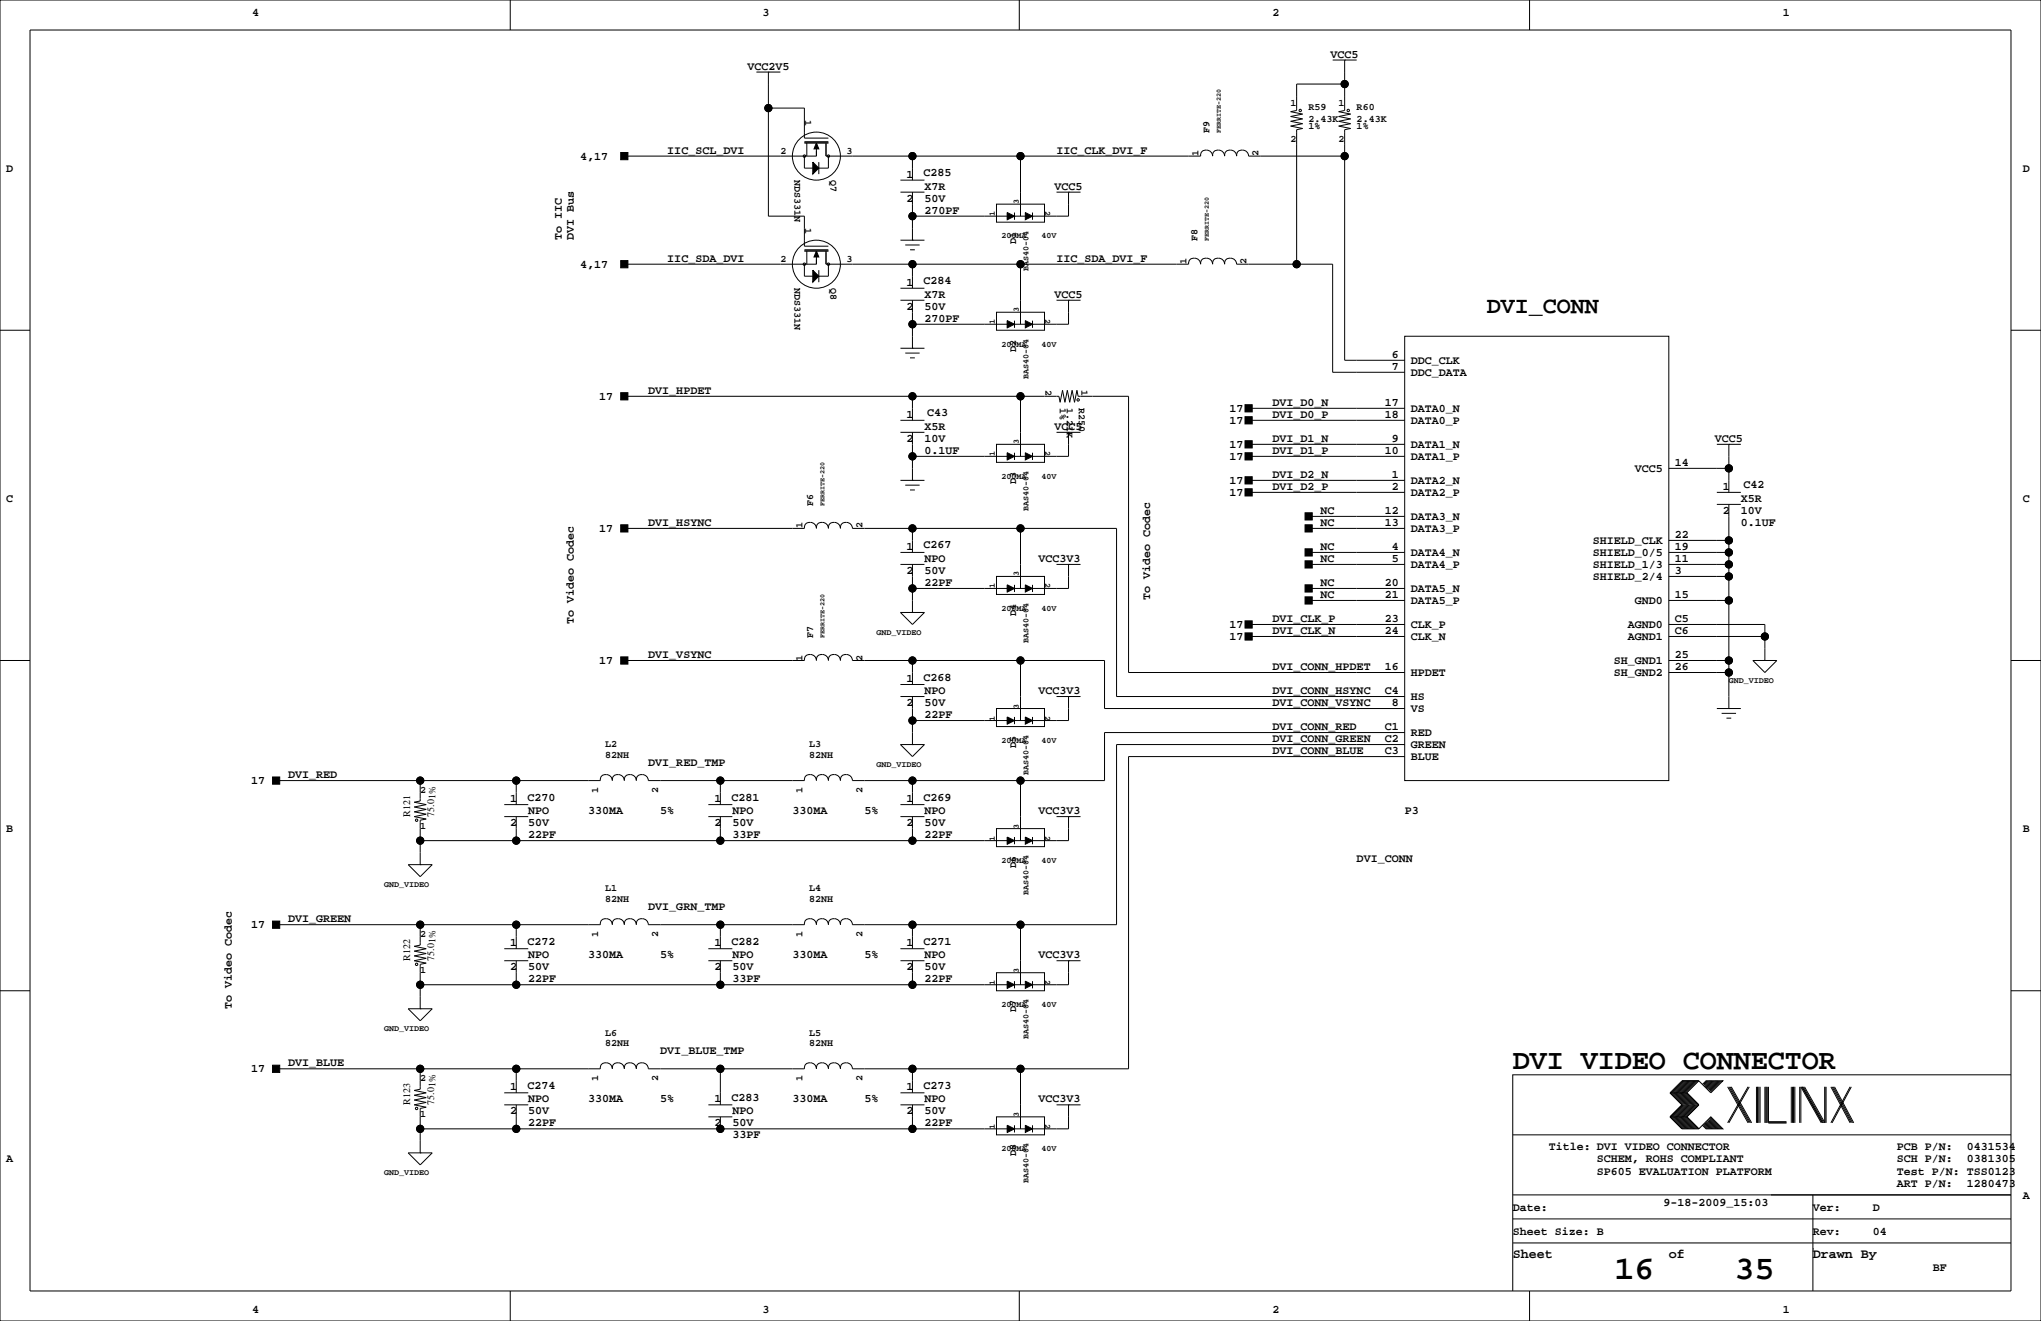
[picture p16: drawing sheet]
<svg xmlns="http://www.w3.org/2000/svg" width="432mm" height="279mm" viewBox="0 0 432 279" stroke-linecap="round" stroke-linejoin="round" font-family="sans-serif">
<defs><g id="words">
<g font-size="7.1">
<text x="341.5" y="270.6">16</text>
<text x="366.9" y="270.6">35</text>
</g>
<text font-size="6" x="320" y="226.1">DVI VIDEO CONNECTOR</text>
<text font-size="4.9" x="314.5" y="66.2">DVI_CONN</text>
<g font-size="2.8">
<text x="320" y="266.1">Sheet</text>
<text x="353.1" y="266.1">of</text>
<text x="383.5" y="266.1">Drawn By</text>
</g>
<g font-size="2.5">
<text x="53.3" y="3.3">4</text>
<text x="161.3" y="3.3">3</text>
<text x="269.2" y="3.3">2</text>
<text x="377.2" y="3.3">1</text>
<text x="158.1" y="14.7">VCC2V5</text>
<text x="281.5" y="12.2">VCC5</text>
<text x="122.8" y="33.8">4,17</text>
<text x="141.2" y="32.5">IIC_SCL_DVI</text>
<text x="223.5" y="32.5">IIC_CLK_DVI_F</text>
<text x="1.3" y="36.3">D</text>
<text x="191.8" y="37.6">1</text>
<text x="195.4" y="37.3">C285</text>
<text x="195.6" y="40.1">X7R</text>
<text x="223.1" y="40.1">VCC5</text>
<text x="428" y="36.3">D</text>
<text x="191.8" y="42.7">2</text>
<text x="195.6" y="42.7">50V</text>
<text x="195.6" y="45.2">270PF</text>
<text x="118.9" y="50.8" transform="rotate(-90 118.9 50.8)">To IIC</text>
<text x="121.4" y="50.8" transform="rotate(-90 121.4 50.8)">DVI Bus</text>
<text x="122.8" y="56.6">4,17</text>
<text x="141.2" y="55.4">IIC_SDA_DVI</text>
<text x="223.5" y="55.4">IIC_SDA_DVI_F</text>
<text x="191.8" y="65.5">2</text>
<text x="191.8" y="60.5">1</text>
<text x="195.4" y="60.1">C284</text>
<text x="195.6" y="65.5">50V</text>
<text x="195.6" y="63">X7R</text>
<text x="223.1" y="63">VCC5</text>
<text x="195.6" y="68.1">270PF</text>
<text x="294.4" y="75.7">6</text>
<text x="298.5" y="76.9">DDC_CLK</text>
<text x="137.2" y="83.3">DVI_HPDET</text>
<text x="294.4" y="78.2">7</text>
<text x="298.5" y="79.4">DDC_DATA</text>
<text x="126.8" y="84.6">17</text>
<text x="191.8" y="88.4">1</text>
<text x="196.2" y="88.1">C43</text>
<text x="260.1" y="89.7">17</text>
<text x="260.1" y="87.1">17</text>
<text x="269.2" y="88.4">DVI_D0_P</text>
<text x="269.2" y="85.9">DVI_D0_N</text>
<text x="292.9" y="85.9">17</text>
<text x="292.9" y="88.4">18</text>
<text x="298.5" y="87.1">DATA0_N</text>
<text x="298.5" y="89.6">DATA0_P</text>
<text x="191.8" y="93.5">2</text>
<text x="195.6" y="90.9">X5R</text>
<text x="195.6" y="93.5">10V</text>
<text x="223.1" y="90.9">VCC5</text>
<text x="260.1" y="94.7">17</text>
<text x="269.2" y="93.5">DVI_D1_N</text>
<text x="294.4" y="93.5">9</text>
<text x="298.5" y="94.7">DATA1_N</text>
<text x="362.8" y="93.5">VCC5</text>
<text x="195.6" y="96">0.1UF</text>
<text x="260.1" y="97.3">17</text>
<text x="269.2" y="101.1">DVI_D2_N</text>
<text x="269.2" y="96">DVI_D1_P</text>
<text x="292.9" y="96">10</text>
<text x="294.4" y="101.1">1</text>
<text x="298.5" y="97.2">DATA1_P</text>
<text x="345.9" y="99.8">VCC5</text>
<text x="354.3" y="98.6">14</text>
<text x="1.3" y="106.2">C</text>
<text x="260.1" y="102.4">17</text>
<text x="260.1" y="104.9">17</text>
<text x="269.2" y="103.6">DVI_D2_P</text>
<text x="294.4" y="103.6">2</text>
<text x="298.5" y="104.8">DATA2_P</text>
<text x="298.5" y="102.3">DATA2_N</text>
<text x="364.5" y="103.6">1</text>
<text x="368.3" y="106.2">X5R</text>
<text x="368.9" y="103.3">C42</text>
<text x="428" y="106.2">C</text>
<text x="126.8" y="112.5">17</text>
<text x="137.2" y="111.3">DVI_HSYNC</text>
<text x="279.4" y="111.3">NC</text>
<text x="279.4" y="108.7">NC</text>
<text x="292.9" y="108.7">12</text>
<text x="292.9" y="111.3">13</text>
<text x="298.5" y="109.9">DATA3_N</text>
<text x="298.5" y="112.5">DATA3_P</text>
<text x="354.3" y="113.8">22</text>
<text x="364.5" y="108.7">2</text>
<text x="368.3" y="111.3">0.1UF</text>
<text x="368.3" y="108.7">10V</text>
<text x="191.8" y="116.3">1</text>
<text x="195.4" y="116">C267</text>
<text x="195.6" y="118.9">NPO</text>
<text x="219.7" y="118.9">VCC3V3</text>
<text x="279.4" y="116.3">NC</text>
<text x="279.4" y="118.9">NC</text>
<text x="294.4" y="118.9">5</text>
<text x="294.4" y="116.3">4</text>
<text x="298.5" y="117.5">DATA4_N</text>
<text x="337" y="115">SHIELD_CLK</text>
<text x="337" y="117.5">SHIELD_0/5</text>
<text x="354.3" y="116.3">19</text>
<text x="354.3" y="118.9">11</text>
<text x="191.8" y="121.4">2</text>
<text x="195.6" y="124">22PF</text>
<text x="195.6" y="121.4">50V</text>
<text x="279.4" y="124">NC</text>
<text x="292.9" y="124">20</text>
<text x="298.5" y="125.2">DATA5_N</text>
<text x="298.5" y="120.1">DATA4_P</text>
<text x="337" y="120.1">SHIELD_1/3</text>
<text x="337" y="122.6">SHIELD_2/4</text>
<text x="354.3" y="121.4">3</text>
<text x="243.3" y="127" transform="rotate(-90 243.3 127)">To Video Codec</text>
<text x="269.2" y="131.6">DVI_CLK_P</text>
<text x="279.4" y="126.5">NC</text>
<text x="292.9" y="126.5">21</text>
<text x="292.9" y="131.6">23</text>
<text x="298.5" y="127.7">DATA5_P</text>
<text x="345.9" y="127.7">GND0</text>
<text x="354.3" y="126.5">15</text>
<text x="354.3" y="131.6">C5</text>
<text x="121.4" y="132.1" transform="rotate(-90 121.4 132.1)">To Video Codec</text>
<text x="260.1" y="135.4">17</text>
<text x="260.1" y="132.8">17</text>
<text x="269.2" y="134.1">DVI_CLK_N</text>
<text x="292.9" y="134.1">24</text>
<text x="298.5" y="132.8">CLK_P</text>
<text x="298.5" y="135.3">CLK_N</text>
<text x="344.4" y="135.3">AGND1</text>
<text x="344.4" y="132.8">AGND0</text>
<text x="354.3" y="134.1">C6</text>
<text x="126.8" y="140.5">17</text>
<text x="137.2" y="139.2">DVI_VSYNC</text>
<text x="195.4" y="143.9">C268</text>
<text x="269.2" y="141.7">DVI_CONN_HPDET</text>
<text x="292.9" y="141.7">16</text>
<text x="298.5" y="142.9">HPDET</text>
<text x="341.4" y="140.4">SH_GND1</text>
<text x="341.4" y="142.9">SH_GND2</text>
<text x="354.3" y="139.2">25</text>
<text x="354.3" y="141.7">26</text>
<text x="191.8" y="144.3">1</text>
<text x="191.8" y="149.4">2</text>
<text x="195.6" y="146.8">NPO</text>
<text x="195.6" y="149.4">50V</text>
<text x="219.7" y="146.8">VCC3V3</text>
<text x="269.2" y="146.8">DVI_CONN_HSYNC</text>
<text x="269.2" y="149.4">DVI_CONN_VSYNC</text>
<text x="292.9" y="146.8">C4</text>
<text x="294.4" y="149.4">8</text>
<text x="298.5" y="148">HS</text>
<text x="195.6" y="151.9">22PF</text>
<text x="269.2" y="154.4">DVI_CONN_RED</text>
<text x="292.9" y="154.4">C1</text>
<text x="298.5" y="155.6">RED</text>
<text x="298.5" y="150.6">VS</text>
<text x="269.2" y="159.5">DVI_CONN_BLUE</text>
<text x="269.2" y="157">DVI_CONN_GREEN</text>
<text x="292.9" y="159.5">C3</text>
<text x="292.9" y="157">C2</text>
<text x="298.5" y="160.7">BLUE</text>
<text x="298.5" y="158.2">GREEN</text>
<text x="53.1" y="165.9">17</text>
<text x="61" y="164.6">DVI_RED</text>
<text x="137.2" y="162.1">DVI_RED_TMP</text>
<text x="107.9" y="169.7">1</text>
<text x="111.6" y="169.3">C270</text>
<text x="111.8" y="172.2">NPO</text>
<text x="124.5" y="172.2">330MA</text>
<text x="139.7" y="172.2">5%</text>
<text x="151.1" y="169.7">1</text>
<text x="154.8" y="169.3">C281</text>
<text x="154.9" y="172.2">NPO</text>
<text x="167.6" y="172.2">330MA</text>
<text x="182.9" y="172.2">5%</text>
<text x="191.8" y="169.7">1</text>
<text x="195.4" y="169.3">C269</text>
<text x="195.6" y="172.2">NPO</text>
<text x="219.7" y="172.2">VCC3V3</text>
<text x="297.2" y="172.2">P3</text>
<text x="1.3" y="176">B</text>
<text x="107.9" y="174.8">2</text>
<text x="111.8" y="174.8">50V</text>
<text x="111.8" y="177.3">22PF</text>
<text x="151.1" y="174.8">2</text>
<text x="154.9" y="177.3">33PF</text>
<text x="154.9" y="174.8">50V</text>
<text x="191.8" y="174.8">2</text>
<text x="195.6" y="177.3">22PF</text>
<text x="195.6" y="174.8">50V</text>
<text x="428" y="176">B</text>
<text x="287" y="182.4">DVI_CONN</text>
<text x="53.1" y="196.3">17</text>
<text x="61" y="195.1">DVI_GREEN</text>
<text x="137.2" y="192.5">DVI_GRN_TMP</text>
<text x="107.9" y="200.2">1</text>
<text x="111.6" y="199.8">C272</text>
<text x="111.8" y="202.7">NPO</text>
<text x="124.5" y="202.7">330MA</text>
<text x="139.7" y="202.7">5%</text>
<text x="151.1" y="200.2">1</text>
<text x="154.8" y="199.8">C282</text>
<text x="154.9" y="202.7">NPO</text>
<text x="167.6" y="202.7">330MA</text>
<text x="182.9" y="202.7">5%</text>
<text x="191.8" y="200.2">1</text>
<text x="195.4" y="199.8">C271</text>
<text x="195.6" y="202.7">NPO</text>
<text x="219.7" y="202.7">VCC3V3</text>
<text x="107.9" y="205.2">2</text>
<text x="111.8" y="207.8">22PF</text>
<text x="111.8" y="205.2">50V</text>
<text x="151.1" y="205.2">2</text>
<text x="154.9" y="205.2">50V</text>
<text x="154.9" y="207.8">33PF</text>
<text x="191.8" y="205.2">2</text>
<text x="195.6" y="205.2">50V</text>
<text x="195.6" y="207.8">22PF</text>
<text x="49" y="213.4" transform="rotate(-90 49 213.4)">To Video Codec</text>
<text x="53.1" y="226.8">17</text>
<text x="61" y="225.6">DVI_BLUE</text>
<text x="139.7" y="223">DVI_BLUE_TMP</text>
<text x="107.9" y="230.6">1</text>
<text x="111.6" y="230.3">C274</text>
<text x="111.8" y="233.2">NPO</text>
<text x="124.5" y="233.2">330MA</text>
<text x="139.7" y="233.2">5%</text>
<text x="151.1" y="233.2">1</text>
<text x="154.8" y="232.8">C283</text>
<text x="167.6" y="233.2">330MA</text>
<text x="182.9" y="233.2">5%</text>
<text x="191.8" y="230.6">1</text>
<text x="195.4" y="230.3">C273</text>
<text x="195.6" y="233.2">NPO</text>
<text x="219.7" y="233.2">VCC3V3</text>
<text x="107.9" y="235.7">2</text>
<text x="111.8" y="235.7">50V</text>
<text x="111.8" y="238.3">22PF</text>
<text x="151.1" y="238.3">2</text>
<text x="154.9" y="238.3">50V</text>
<text x="154.9" y="235.7">NPO</text>
<text x="191.8" y="235.7">2</text>
<text x="195.6" y="238.3">22PF</text>
<text x="195.6" y="235.7">50V</text>
<text x="1.3" y="245.9">A</text>
<text x="154.9" y="240.8">33PF</text>
<text x="327.7" y="243.3">Title: DVI VIDEO CONNECTOR</text>
<text x="337.8" y="245.9">SCHEM, ROHS COMPLIANT</text>
<text x="401.3" y="245.9">SCH P/N:</text>
<text x="401.3" y="243.3">PCB P/N:</text>
<text x="416.1" y="245.9">0381305</text>
<text x="416.1" y="243.3">0431534</text>
<text x="337.8" y="248.4">SP605 EVALUATION PLATFORM</text>
<text x="401.3" y="248.4">Test P/N: TSS0123</text>
<text x="401.3" y="251">ART P/N:</text>
<text x="416.1" y="251">1280473</text>
<text x="320" y="256">Date:</text>
<text x="351.9" y="255">9-18-2009_15:03</text>
<text x="383.5" y="256">Ver:</text>
<text x="396.2" y="256">D</text>
<text x="428" y="253.5">A</text>
<text x="320" y="261.1">Sheet Size: B</text>
<text x="383.5" y="261.1">Rev:</text>
<text x="396.2" y="261.1">04</text>
<text x="408.9" y="268.7">BF</text>
<text x="53.3" y="277.6">4</text>
<text x="161.3" y="277.6">3</text>
<text x="269.2" y="277.6">2</text>
<text x="377.2" y="277.6">1</text>
</g>
<g font-size="2.1">
<text x="273.1" y="22.4">1</text>
<text x="276.9" y="23.2">R59</text>
<text x="283.2" y="22.4">1</text>
<text x="287" y="23.2">R60</text>
<text x="170.4" y="25.4" transform="rotate(90 170.4 25.4)">1</text>
<text x="255.9" y="28.2" transform="rotate(-90 255.9 28.2)">F9</text>
<text x="276.9" y="27.3">1%</text>
<text x="276.9" y="25.7">2.43K</text>
<text x="287" y="25.7">2.43K</text>
<text x="287" y="27.3">1%</text>
<text x="165.1" y="32.6">2</text>
<text x="179.1" y="32.6">3</text>
<text x="253.6" y="33" transform="rotate(-90 253.6 33)">1</text>
<text x="266.3" y="33" transform="rotate(-90 266.3 33)">2</text>
<text x="273.1" y="30">2</text>
<text x="283.2" y="30">2</text>
<text x="168.1" y="38.1" transform="rotate(90 168.1 38.1)">NDS331N</text>
<text x="175.7" y="38.1" transform="rotate(90 175.7 38.1)">Q7</text>
<text x="170.4" y="48.3" transform="rotate(90 170.4 48.3)">1</text>
<text x="215" y="51.6" transform="rotate(-90 215 51.6)">D1</text>
<text x="253.3" y="51.1" transform="rotate(-90 253.3 51.1)">F8</text>
<text x="165.1" y="55.4">2</text>
<text x="179.1" y="55.4">3</text>
<text x="251" y="55.9" transform="rotate(-90 251 55.9)">1</text>
<text x="263.7" y="55.9" transform="rotate(-90 263.7 55.9)">2</text>
<text x="168.1" y="61" transform="rotate(90 168.1 61)">NDS331N</text>
<text x="175.7" y="61" transform="rotate(90 175.7 61)">Q8</text>
<text x="215" y="74.4" transform="rotate(-90 215 74.4)">D2</text>
<text x="221.2" y="82.5" transform="rotate(90 221.2 82.5)">2</text>
<text x="228.8" y="82.5" transform="rotate(90 228.8 82.5)">1</text>
<text x="224.2" y="86.4" transform="rotate(90 224.2 86.4)">1%</text>
<text x="225.7" y="86.4" transform="rotate(90 225.7 86.4)">1.21K</text>
<text x="228.3" y="86.4" transform="rotate(90 228.3 86.4)">R250</text>
<text x="172" y="106.9" transform="rotate(-90 172 106.9)">F6</text>
<text x="215" y="102.4" transform="rotate(-90 215 102.4)">D3</text>
<text x="169.7" y="111.8" transform="rotate(-90 169.7 111.8)">1</text>
<text x="182.4" y="111.8" transform="rotate(-90 182.4 111.8)">2</text>
<text x="215" y="130.3" transform="rotate(-90 215 130.3)">D4</text>
<text x="172" y="134.9" transform="rotate(-90 172 134.9)">F7</text>
<text x="169.7" y="139.7" transform="rotate(-90 169.7 139.7)">1</text>
<text x="182.4" y="139.7" transform="rotate(-90 182.4 139.7)">2</text>
<text x="128" y="160.3">82NH</text>
<text x="128" y="158.1">L2</text>
<text x="171.2" y="158.1">L3</text>
<text x="171.2" y="160.3">82NH</text>
<text x="215" y="158.2" transform="rotate(-90 215 158.2)">D5</text>
<text x="88.9" y="167.8">2</text>
<text x="126.6" y="167.6" transform="rotate(-90 126.6 167.6)">1</text>
<text x="139.3" y="167.6" transform="rotate(-90 139.3 167.6)">2</text>
<text x="169.7" y="167.6" transform="rotate(-90 169.7 167.6)">1</text>
<text x="182.4" y="167.6" transform="rotate(-90 182.4 167.6)">2</text>
<text x="86.8" y="172.7" transform="rotate(-90 86.8 172.7)">R121</text>
<text x="91.9" y="172.7" transform="rotate(-90 91.9 172.7)">75.01%</text>
<text x="88.9" y="175.4">1</text>
<text x="215" y="183.6" transform="rotate(-90 215 183.6)">D6</text>
<text x="128" y="188.5">L1</text>
<text x="128" y="190.8">82NH</text>
<text x="171.2" y="190.8">82NH</text>
<text x="171.2" y="188.5">L4</text>
<text x="86.8" y="203.2" transform="rotate(-90 86.8 203.2)">R122</text>
<text x="88.9" y="198.2">2</text>
<text x="91.9" y="203.2" transform="rotate(-90 91.9 203.2)">75.01%</text>
<text x="126.6" y="198.1" transform="rotate(-90 126.6 198.1)">1</text>
<text x="139.3" y="198.1" transform="rotate(-90 139.3 198.1)">2</text>
<text x="169.7" y="198.1" transform="rotate(-90 169.7 198.1)">1</text>
<text x="182.4" y="198.1" transform="rotate(-90 182.4 198.1)">2</text>
<text x="88.9" y="205.9">1</text>
<text x="215" y="214.1" transform="rotate(-90 215 214.1)">D7</text>
<text x="128" y="221.3">82NH</text>
<text x="128" y="219">L6</text>
<text x="171.2" y="219">L5</text>
<text x="171.2" y="221.3">82NH</text>
<text x="86.8" y="233.7" transform="rotate(-90 86.8 233.7)">R123</text>
<text x="88.9" y="228.7">2</text>
<text x="91.9" y="233.7" transform="rotate(-90 91.9 233.7)">75.01%</text>
<text x="126.6" y="228.6" transform="rotate(-90 126.6 228.6)">1</text>
<text x="139.3" y="228.6" transform="rotate(-90 139.3 228.6)">2</text>
<text x="169.7" y="228.6" transform="rotate(-90 169.7 228.6)">1</text>
<text x="182.4" y="228.6" transform="rotate(-90 182.4 228.6)">2</text>
<text x="88.9" y="236.3">1</text>
<text x="215" y="244.6" transform="rotate(-90 215 244.6)">D8</text>
</g>
<g font-size="1.8">
<text x="210.5" y="45.7" transform="rotate(-90 210.5 45.7)">1</text>
<text x="215.5" y="43.2" transform="rotate(-90 215.5 43.2)">3</text>
<text x="221.1" y="44.7" transform="rotate(90 221.1 44.7)">2</text>
<text x="211.9" y="50.4">200MA</text>
<text x="220.3" y="50.4">40V</text>
<text x="217.6" y="57.2" transform="rotate(-90 217.6 57.2)">BAS40-04</text>
<text x="210.5" y="68.6" transform="rotate(-90 210.5 68.6)">1</text>
<text x="215.5" y="66" transform="rotate(-90 215.5 66)">3</text>
<text x="221.1" y="67.5" transform="rotate(90 221.1 67.5)">2</text>
<text x="211.9" y="73.3">200MA</text>
<text x="220.3" y="73.3">40V</text>
<text x="217.6" y="80.1" transform="rotate(-90 217.6 80.1)">BAS40-04</text>
<text x="215.5" y="94" transform="rotate(-90 215.5 94)">3</text>
<text x="221.1" y="95.5" transform="rotate(90 221.1 95.5)">2</text>
<text x="210.5" y="96.5" transform="rotate(-90 210.5 96.5)">1</text>
<text x="211.9" y="101.2">200MA</text>
<text x="220.3" y="101.2">40V</text>
<text x="217.6" y="108" transform="rotate(-90 217.6 108)">BAS40-04</text>
<text x="210.5" y="124.5" transform="rotate(-90 210.5 124.5)">1</text>
<text x="215.5" y="121.9" transform="rotate(-90 215.5 121.9)">3</text>
<text x="221.1" y="123.4" transform="rotate(90 221.1 123.4)">2</text>
<text x="211.9" y="129.2">200MA</text>
<text x="220.3" y="129.2">40V</text>
<text x="185.4" y="134.3">GND_VIDEO</text>
<text x="217.6" y="136" transform="rotate(-90 217.6 136)">BAS40-04</text>
<text x="215.5" y="149.9" transform="rotate(-90 215.5 149.9)">3</text>
<text x="365.8" y="144.4">GND_VIDEO</text>
<text x="210.5" y="152.4" transform="rotate(-90 210.5 152.4)">1</text>
<text x="221.1" y="151.3" transform="rotate(90 221.1 151.3)">2</text>
<text x="211.9" y="157.1">200MA</text>
<text x="220.3" y="157.1">40V</text>
<text x="185.4" y="162.2">GND_VIDEO</text>
<text x="217.6" y="163.9" transform="rotate(-90 217.6 163.9)">BAS40-04</text>
<text x="210.5" y="177.8" transform="rotate(-90 210.5 177.8)">1</text>
<text x="215.5" y="175.3" transform="rotate(-90 215.5 175.3)">3</text>
<text x="221.1" y="176.7" transform="rotate(90 221.1 176.7)">2</text>
<text x="211.9" y="182.5">200MA</text>
<text x="220.3" y="182.5">40V</text>
<text x="81.3" y="187.6">GND_VIDEO</text>
<text x="217.6" y="189.3" transform="rotate(-90 217.6 189.3)">BAS40-04</text>
<text x="210.5" y="208.3" transform="rotate(-90 210.5 208.3)">1</text>
<text x="215.5" y="205.7" transform="rotate(-90 215.5 205.7)">3</text>
<text x="221.1" y="207.2" transform="rotate(90 221.1 207.2)">2</text>
<text x="211.9" y="213">200MA</text>
<text x="220.3" y="213">40V</text>
<text x="81.3" y="218.1">GND_VIDEO</text>
<text x="217.6" y="219.8" transform="rotate(-90 217.6 219.8)">BAS40-04</text>
<text x="210.5" y="238.8" transform="rotate(-90 210.5 238.8)">1</text>
<text x="215.5" y="236.2" transform="rotate(-90 215.5 236.2)">3</text>
<text x="221.1" y="237.7" transform="rotate(90 221.1 237.7)">2</text>
<text x="211.9" y="243.5">200MA</text>
<text x="220.3" y="243.5">40V</text>
<text x="81.3" y="248.6">GND_VIDEO</text>
<text x="217.6" y="250.3" transform="rotate(-90 217.6 250.3)">BAS40-04</text>
</g>
<g font-size="1.4">
<text x="258.3" y="28.2" transform="rotate(-90 258.3 28.2)">FERRITE-220</text>
<text x="255.7" y="51.1" transform="rotate(-90 255.7 51.1)">FERRITE-220</text>
<text x="174.5" y="106.9" transform="rotate(-90 174.5 106.9)">FERRITE-220</text>
<text x="174.5" y="134.9" transform="rotate(-90 174.5 134.9)">FERRITE-220</text>
</g>
</g></defs>
<g fill="none" stroke="#000" stroke-width=".21">
<path d="M0 0h431.8v279.4h-431.8zM6.3 6.4h419.1v266.6h-419.1zM107.9 0v6.4M160 15.2h5.1M162.6 15.2h.1M162.6 15.2v30.5h7.6v6.4h5.1M215.6 0v6.4M281.9 12.7h5.1M284.5 12.7h.1M284.5 12.7v10.7l-1.3 .2 2.6 .5-2.6 .5 2.6 .5-2.6 .6 2.6 .5-2.6 .5 2.6 .5-1.3 .2v48.8h12.7M284.5 17.8h-10.2v5.6l-1.3 .2 2.6 .5-2.6 .5 2.6 .5-2.6 .6 2.6 .5-2.6 .5 2.6 .5-1.3 .2v28.5M323.6 0v6.4"/>
<path d="M162.6 22.9h7.6v6.3h5.1M170.2 33v2.6h1.8M170.2 30h5.1M170.2 30.2h5.1M170.7 30.2v2.8M172.7 31.5v1.5h-40.6M173.2 34.3v2.5M174.8 30.2v2.8h79.2M175.3 33v2.6h-2.1M190.5 38.1h5.1M193 33v5.1M215.9 33v12.7"/>
<path d="M255.3 31.8a1.02 1.02 0 0 0-1.3 1.2M255.3 31.8a1.27 1.27 0 0 1 1.2 1.2M257.8 31.8a1.02 1.02 0 0 0-1.2 1.2M257.8 31.8a1.27 1.27 0 0 1 1.3 1.2M260.3 31.8a1.02 1.02 0 0 0-1.2 1.2M260.3 31.8a1.27 1.27 0 0 1 1.3 1.2M262.9 31.8a1.02 1.02 0 0 0-1.2 1.2M262.9 31.8a1.27 1.27 0 0 1 1.3 1.2h20.3M170.2 52.8h5.1M170.2 55.9v2.5h1.8M170.2 53.1h5.1M170.7 53.1v2.8"/>
<path d="M172.7 54.4v1.5h-40.6M173.2 57.2v2.5M174.8 53.1v2.8h76.7M175.3 55.9v2.5h-2.1M190.5 40.6h5.1M190.5 50.8h5.1M191.5 51.8h3.1M192.5 52.8h1M193 50.8h.1M193 40.6v10.2M193 55.9v5.1M210.8 43.2h10.2v3.8h-10.2z"/>
<path d="M213.1 45v1.5M214.6 45v1.5M215.9 55.9v12.7M218.4 45v1.5M223.5 40.6h5.1M226.1 40.6h.1M226.1 40.6v5.1h-33.1M251.5 55.9a1.12 1.12 0 0 1 .4-1.1 1.12 1.12 0 0 1 1.2-.1 1.27 1.27 0 0 1 .9 1.2M254 55.9a1.12 1.12 0 0 1 .5-1.1 1.12 1.12 0 0 1 1.2-.1 1.27 1.27 0 0 1 .8 1.2M256.6 55.9a1.12 1.12 0 0 1 .4-1.1 1.12 1.12 0 0 1 1.2-.1 1.27 1.27 0 0 1 .9 1.2M259.1 55.9a1.12 1.12 0 0 1 .5-1.1 1.12 1.12 0 0 1 1.2-.1 1.27 1.27 0 0 1 .8 1.2h20.3v22.8h15.3M0 69.8h6.3"/>
<path d="M190.5 63.5h5.1M190.5 73.7h5.1M190.5 61h5.1M191.5 74.7h3.1M192.5 75.7h1M193 73.7h.1M193 63.5v10.2M210.8 66h10.2v3.8h-10.2zM213.1 67.8v1.5M214.6 67.8v1.5M218.4 67.8v1.5M223.5 63.5h5.1"/>
<path d="M226.1 63.5h.1M226.1 63.5v5.1h-33.1M297.2 71.1h55.9v94h-55.9zM425.4 69.8h6.4M132.1 83.8h91.9l.3 1.3 .5-2.6 .5 2.6 .5-2.6 .5 2.6 .5-2.6 .5 2.6 .5-2.6 .3 1.3h10.7v58.4h58.4M190.5 88.9h5.1M190.5 91.4h5.1M193 83.8v5.1M193 91.4v10.2M210.8 94h10.2v3.8h-10.2zM213.1 95.8v1.5M214.6 95.8v1.5"/>
<path d="M215.9 83.8v12.7M218.4 95.8v1.5M223.5 91.4h5.1M226.1 91.4h.1M226.1 91.4v5.1h-33.1M264.2 94h33M264.2 96.5h33M264.2 86.4h33M264.2 88.9h33M353.1 99.1h12.7M363.2 94h5.1M365.8 94h.1"/>
<path d="M365.8 94v10.1M171.4 110.5a1.02 1.02 0 0 0-1.2 1.3h-38.1M171.4 110.5a1.27 1.27 0 0 1 1.3 1.3 1.05 1.05 0 0 1 1.3-1.3M174 110.5a1.27 1.27 0 0 1 1.3 1.3 1.05 1.05 0 0 1 1.2-1.3M176.5 110.5a1.27 1.27 0 0 1 1.3 1.3 1.05 1.05 0 0 1 1.3-1.3M179.1 110.5a1.27 1.27 0 0 1 1.2 1.3h55.9v35.5h61M190.5 119.4h5.1M190.5 116.8h5.1M190.5 101.6h5.1M191.5 102.6h3.1M192.5 103.6h1M193 101.6h.1"/>
<path d="M193 111.8v5M193 119.4v10.1M215.9 111.8v12.7M223.5 119.4h5.1M226.1 119.4h.1M226.1 119.4v5.1h-33.1M264.2 104.1h33M264.2 101.6h33M276.9 119.4h20.3M276.9 109.2h20.3M276.9 116.8h20.3M276.9 111.8h20.3"/>
<path d="M353.1 119.4h12.7M353.1 116.8h12.7M353.1 114.3h12.7M363.2 104.1h5.1M363.2 106.7h5.1M365.8 106.7v43.2M0 139.7h6.3M171.4 138.5a1.02 1.02 0 0 0-1.2 1.2h-38.1M171.4 138.4a1.27 1.27 0 0 1 1.3 1.3 1.05 1.05 0 0 1 1.3-1.2M174 138.4a1.27 1.27 0 0 1 1.3 1.3 1.05 1.05 0 0 1 1.2-1.2M176.5 138.4a1.27 1.27 0 0 1 1.3 1.3 1.05 1.05 0 0 1 1.3-1.2M179.1 138.4a1.27 1.27 0 0 1 1.2 1.3h53.4v10.2h63.5"/>
<path d="M190.5 129.5h5.1l-2.6 2.6zM193 129.5h.1M193 139.7v5.1M210.8 121.9h10.2v3.8h-10.2zM213.1 123.7v1.5M214.6 123.7v1.5M215.9 139.7v12.7M218.4 123.7v1.5M264.2 132.1h33M264.2 134.6h33M276.9 124.5h20.3M276.9 127h20.3"/>
<path d="M353.1 139.7h12.7M353.1 127h12.7M353.1 132.1h20.3v7.6M353.1 134.6h20.3M353.1 121.9h12.7M370.8 139.7h5.1l-2.5 2.5zM373.4 139.7h.1M425.4 139.7h6.4M190.5 147.3h5.1M190.5 157.5h5.1l-2.6 2.5zM190.5 144.8h5.1M193 157.5h.1"/>
<path d="M193 147.3v10.2M210.8 149.9h10.2v3.8h-10.2zM213.1 151.6v1.6M214.6 151.6v1.6M218.4 151.6v1.6M223.5 147.3h5.1M226.1 147.3h.1M226.1 147.3v5.1h-33.1M297.2 154.9h-63.5v10.2h-53.4a1.26 1.26 0 0 0-1.2-1.3 1.26 1.26 0 0 0-1.3 1.3M297.2 157.5h-61v38.1h-55.9a1.27 1.27 0 0 0-1.2-1.3 1.27 1.27 0 0 0-1.3 1.3 1.27 1.27 0 0 0-1.3-1.3M353.1 142.2h12.7M363.2 149.9h5.1"/>
<path d="M364.2 150.9h3.1M365.3 151.9h1M365.8 149.9h.1M58.4 165.1h68.6M88.9 165.1v4.3l-1.3 .3 2.6 .5-2.6 .5 2.6 .5-2.6 .5 2.6 .5-2.6 .5 2.6 .5-1.3 .3v9.4M106.7 172.7h5.1M106.7 170.2h5.1M109.2 165.1v5.1M109.2 172.7v5.1M127 165.1a1.12 1.12 0 0 1 .5-1.1 1.12 1.12 0 0 1 1.2-.1 1.27 1.27 0 0 1 .8 1.2M129.6 165.1a1.12 1.12 0 0 1 .4-1.1 1.12 1.12 0 0 1 1.2-.1 1.27 1.27 0 0 1 .9 1.2M132.1 165.1a1.12 1.12 0 0 1 .5-1.1 1.12 1.12 0 0 1 1.2-.1 1.27 1.27 0 0 1 .8 1.2"/>
<path d="M134.7 165.1a1.12 1.12 0 0 1 .4-1.1 1.12 1.12 0 0 1 1.2-.1 1.27 1.27 0 0 1 .9 1.2h33M149.9 172.7h5M149.9 170.2h5M152.4 165.1v5.1M152.4 172.7v5.1M171.4 163.9a1.02 1.02 0 0 0-1.2 1.2M171.4 163.8a1.27 1.27 0 0 1 1.3 1.3M174 163.9a1.02 1.02 0 0 0-1.2 1.2M174 163.8a1.27 1.27 0 0 1 1.3 1.3M176.5 163.9a1.02 1.02 0 0 0-1.2 1.2M176.5 163.8a1.27 1.27 0 0 1 1.3 1.3M190.5 172.7h5.1"/>
<path d="M190.5 170.2h5.1M193 165.1v5.1M193 172.7v5.1M210.8 175.3h10.2v3.8h-10.2zM213.1 177v1.6M214.6 177v1.6M215.9 165.1v12.7M218.4 177v1.6M223.5 172.7h5.1M226.1 172.7h.1M226.1 172.7v5.1h-137.2M297.2 160h-58.4v66.1h-58.5a1.27 1.27 0 0 0-1.2-1.3"/>
<path d="M58.4 195.6h68.6M86.4 182.9h5l-2.5 2.5zM88.9 182.9h.1M88.9 195.6v4.3l-1.3 .3 2.6 .5-2.6 .5 2.6 .5-2.6 .5 2.6 .5-2.6 .5 2.6 .5-1.3 .3v9.4M109.2 195.6v5.1M127 195.6a1.12 1.12 0 0 1 .5-1.1 1.12 1.12 0 0 1 1.2-.1 1.27 1.27 0 0 1 .8 1.2M129.6 195.6a1.12 1.12 0 0 1 .4-1.1 1.12 1.12 0 0 1 1.2-.1 1.27 1.27 0 0 1 .9 1.2M132.1 195.6a1.12 1.12 0 0 1 .5-1.1 1.12 1.12 0 0 1 1.2-.1 1.27 1.27 0 0 1 .8 1.2M152.4 195.6v5.1M171.4 194.3a1.02 1.02 0 0 0-1.2 1.3h-33a1.26 1.26 0 0 0-1.3-1.3 1.26 1.26 0 0 0-1.2 1.3M171.4 194.3a1.27 1.27 0 0 1 1.3 1.3 1.05 1.05 0 0 1 1.3-1.3M174 194.3a1.27 1.27 0 0 1 1.3 1.3 1.05 1.05 0 0 1 1.2-1.3"/>
<path d="M193 195.6v5.1M215.9 195.6v12.7M0 209.5h6.3M86.4 213.4h5l-2.5 2.5zM88.9 213.4h.1M106.7 203.2h5.1M106.7 200.7h5.1M109.2 203.2v5.1M149.9 203.2h5M149.9 200.7h5M152.4 203.2v5.1M190.5 203.2h5.1"/>
<path d="M190.5 200.7h5.1M193 203.2v5.1M210.8 205.7h10.2v3.8h-10.2zM213.1 207.5v1.5M214.6 207.5v1.5M218.4 207.5v1.5M223.5 203.2h5.1M226.1 203.2h.1M226.1 203.2v5.1h-137.2M425.4 209.5h6.4M58.4 226.1h68.6M88.9 226.1v4.3l-1.3 .2 2.6 .5-2.6 .5 2.6 .6-2.6 .5 2.6 .5-2.6 .5 2.6 .5-1.3 .2v9.4"/>
<path d="M106.7 233.7h5.1M106.7 231.1h5.1M109.2 226.1v5M109.2 233.7v5.1M128.3 224.8a1.02 1.02 0 0 0-1.3 1.3M128.3 224.8a1.27 1.27 0 0 1 1.2 1.3M130.8 224.8a1.02 1.02 0 0 0-1.2 1.3M130.8 224.8a1.27 1.27 0 0 1 1.3 1.3M133.3 224.8a1.02 1.02 0 0 0-1.2 1.3M133.3 224.8a1.27 1.27 0 0 1 1.3 1.3M135.9 224.8a1.02 1.02 0 0 0-1.2 1.3M135.9 224.8a1.27 1.27 0 0 1 1.3 1.3h33a1.02 1.02 0 0 1 1.2-1.3"/>
<path d="M149.9 233.7h5M149.9 236.2h5M152.4 226.1v7.6M152.4 236.2v2.6M171.4 224.8a1.27 1.27 0 0 1 1.3 1.3 1.05 1.05 0 0 1 1.3-1.3M174 224.8a1.27 1.27 0 0 1 1.3 1.3 1.05 1.05 0 0 1 1.2-1.3M176.5 224.8a1.27 1.27 0 0 1 1.3 1.3 1.05 1.05 0 0 1 1.3-1.3M190.5 233.7h5.1M190.5 231.1h5.1M193 226.1v5M193 233.7v5.1M210.8 236.2h10.2v3.8h-10.2z"/>
<path d="M213.1 238v1.5M214.6 238v1.5M215.9 226.1v12.7M218.4 238v1.5M223.5 233.7h5.1M226.1 233.7h.1M226.1 233.7v5.1h-137.2M353.3 236.2l2.6 2.6h3.5M353.3 231.1h3.6M353.3 236.2h3.6M353.3 231.1l2.6 2.6-2.6 2.5M356.1 228.6l-2.5 2.5 2.5 2.6-2.5 2.5 2.5 2.6"/>
<path d="M356.4 228.6l-2.6 2.5 2.6 2.6-2.6 2.5 2.6 2.6M356.6 228.6l-2.5 2.5 2.5 2.6-2.5 2.5 2.5 2.6M356.9 228.6l-2.6 2.5 2.6 2.6-2.6 2.5 2.6 2.6M356.9 231.1l2.5 2.6-2.5 2.5M356.9 236.2l2.5 2.6M357.1 228.6l-2.5 2.5 2.5 2.6-2.5 2.5 2.5 2.6M357.4 228.6l-2.6 2.5 2.6 2.6-2.6 2.5 2.6 2.6M357.6 228.6l-2.5 2.5 2.5 2.6-2.5 2.5 2.5 2.6M357.9 228.6l-2.6 2.5 2.6 2.6-2.6 2.5 2.6 2.6M358.1 228.6l-2.5 2.5 2.5 2.6-2.5 2.5 2.5 2.6M358.4 228.6l-2.5 2.5 2.5 2.6-2.5 2.5 2.5 2.6M358.6 228.6l-2.5 2.5 2.5 2.6-2.5 2.5 2.5 2.6"/>
<path d="M358.9 228.6l-2.5 2.5 2.5 2.6-2.5 2.5 2.5 2.6M359.2 228.6l-2.6 2.5 2.6 2.6-2.6 2.5 2.6 2.6M359.4 228.6l2.5 2.5 2.6-2.5h-3.6l-.7 .8M359.4 228.6h-3.5l-2.6 2.5M359.4 228.6l-2.5 2.5M360.2 238l.7 .8h3.6l-2.6-2.6-2.5 2.6M360.4 237.7l1 1.1M360.4 238l.8 .8M360.7 237.5l1.2 1.3M360.7 237.7l1 1.1M360.9 237.2l1.6 1.6M360.9 237.5l1.3 1.3"/>
<path d="M361.2 237l1.8 1.8M361.2 237.2l1.5 1.6M361.2 228.6l-.8 .8M361.4 236.7l2.1 2.1M361.4 237l1.8 1.8M361.4 228.6l-1 1M361.7 236.5l2.3 2.3M361.7 236.7l2 2.1M361.7 228.6l-1 1M361.9 236.5l2.3 2.3M361.9 228.6l-1.2 1.3M362.2 228.6l-1.3 1.3"/>
<path d="M362.5 228.6l-1.6 1.5M362.7 228.6l-1.5 1.5M363 228.6l-1.8 1.8M363.2 228.6l-1.8 1.8M363.5 228.6l-2.1 2M363.7 228.6l-2 2M364 228.6l-2.3 2.3M364.2 228.6l-2.3 2.3M365.5 229.9l4.3 7.6M365.8 229.9l4.3 7.6M366 229.9l4.3 7.6M366.3 229.9l4.3 7.6"/>
<path d="M369.8 229.9l-4.3 7.6M370.1 229.9l-4.3 7.6M371.6 229.9v7.6M371.9 229.9v7.6M372.1 229.9v7.6M372.4 229.9v7.6M373.4 229.9v7.6M373.6 229.9v7.6M373.9 229.9v7.6M374.1 229.9v7.6h3.9M374.1 237.2h3.9M379 229.9v7.6"/>
<path d="M379.2 229.9v7.6M379.5 229.9v7.6M379.7 229.9v7.6M380.7 229.9v7.6M381 237.5v-7.6l4.3 7.6M381.3 229.9l4.3 7.6M381.5 229.9l4.3 7.6M381.8 229.9l4.3 7.6v-7.6M386.3 229.9v7.6M387.3 229.9l4.1 7.6M387.6 229.9l4.1 7.6M387.9 229.9l4 7.6"/>
<path d="M388.1 229.9l4.1 7.6M391.4 229.9l-4.1 7.6M391.7 229.9l-4.1 7.6M425.4 227.3h-105.4v35.6M86.4 243.8h5l-2.5 2.6zM88.9 243.8h.1M320 257.8h105.4M320 252.7h105.4M320 240h105.4M383.5 252.7v20.3M107.9 273v6.4M215.6 273v6.4"/>
<path d="M320 262.9v10.1M320 262.9h105.4M323.6 273v6.4M383.5 264.2h.1"/>
<circle cx="284.5" cy="17.8" r=".76"/>
<circle cx="162.6" cy="22.9" r=".76"/>
<circle cx="170.2" cy="33" r=".25"/>
<circle cx="172.7" cy="33" r="5.1"/>
<circle cx="175.3" cy="33" r=".25"/>
<circle cx="193" cy="33" r=".76"/>
<circle cx="215.9" cy="33" r=".76"/>
<circle cx="275.1" cy="23.4" r=".25"/>
<circle cx="284.5" cy="33" r=".76"/>
<circle cx="285.2" cy="23.4" r=".25"/>
<circle cx="170.2" cy="55.9" r=".25"/>
<circle cx="172.7" cy="55.9" r="5.1"/>
<circle cx="175.3" cy="55.9" r=".25"/>
<circle cx="193" cy="55.9" r=".76"/>
<circle cx="193" cy="45.7" r=".76"/>
<circle cx="215.9" cy="55.9" r=".76"/>
<circle cx="274.3" cy="55.9" r=".76"/>
<circle cx="193" cy="68.6" r=".76"/>
<circle cx="193" cy="96.5" r=".76"/>
<circle cx="193" cy="83.8" r=".76"/>
<circle cx="215.9" cy="83.8" r=".76"/>
<circle cx="228.1" cy="84.6" r=".25"/>
<circle cx="365.8" cy="99.1" r=".76"/>
<circle cx="193" cy="111.8" r=".76"/>
<circle cx="215.9" cy="111.8" r=".76"/>
<circle cx="365.8" cy="119.4" r=".76"/>
<circle cx="365.8" cy="114.3" r=".76"/>
<circle cx="365.8" cy="116.8" r=".76"/>
<circle cx="193" cy="139.7" r=".76"/>
<circle cx="193" cy="124.5" r=".76"/>
<circle cx="215.9" cy="139.7" r=".76"/>
<circle cx="365.8" cy="121.9" r=".76"/>
<circle cx="365.8" cy="139.7" r=".76"/>
<circle cx="365.8" cy="127" r=".76"/>
<circle cx="373.4" cy="134.6" r=".76"/>
<circle cx="193" cy="152.4" r=".76"/>
<circle cx="365.8" cy="142.2" r=".76"/>
<circle cx="88.1" cy="173.5" r=".25"/>
<circle cx="88.9" cy="177.8" r=".76"/>
<circle cx="88.9" cy="165.1" r=".76"/>
<circle cx="109.2" cy="177.8" r=".76"/>
<circle cx="109.2" cy="165.1" r=".76"/>
<circle cx="152.4" cy="165.1" r=".76"/>
<circle cx="152.4" cy="177.8" r=".76"/>
<circle cx="193" cy="177.8" r=".76"/>
<circle cx="193" cy="165.1" r=".76"/>
<circle cx="215.9" cy="165.1" r=".76"/>
<circle cx="88.9" cy="195.6" r=".76"/>
<circle cx="109.2" cy="195.6" r=".76"/>
<circle cx="152.4" cy="195.6" r=".76"/>
<circle cx="193" cy="195.6" r=".76"/>
<circle cx="215.9" cy="195.6" r=".76"/>
<circle cx="88.1" cy="204" r=".25"/>
<circle cx="88.9" cy="208.3" r=".76"/>
<circle cx="109.2" cy="208.3" r=".76"/>
<circle cx="152.4" cy="208.3" r=".76"/>
<circle cx="193" cy="208.3" r=".76"/>
<circle cx="88.1" cy="234.4" r=".25"/>
<circle cx="88.9" cy="226.1" r=".76"/>
<circle cx="88.9" cy="238.8" r=".76"/>
<circle cx="109.2" cy="226.1" r=".76"/>
<circle cx="109.2" cy="238.8" r=".76"/>
<circle cx="152.4" cy="226.1" r=".76"/>
<circle cx="152.4" cy="238.8" r=".76"/>
<circle cx="152.4" cy="238.8" r="0"/>
<circle cx="193" cy="226.1" r=".76"/>
<circle cx="193" cy="238.8" r=".76"/>
<circle cx="215.9" cy="226.1" r=".76"/>
</g>
<g fill="#000" stroke="#000" stroke-width=".21">
<path d="M131.3 32.3h1.5v1.5h-1.5z" fill-rule="evenodd"/>
<path d="M172 34.3l1.2 1.3-1.2 1.2z" fill-rule="evenodd"/>
<path d="M172.7 30.2l.5 1.3h-1z" fill-rule="evenodd"/>
<path d="M131.3 55.1h1.5v1.5h-1.5z" fill-rule="evenodd"/>
<path d="M172 57.2l1.2 1.2-1.2 1.3z" fill-rule="evenodd"/>
<path d="M172.7 53.1l.5 1.3h-1z" fill-rule="evenodd"/>
<path d="M213.1 45l1.5 .7-1.5 .8z" fill-rule="evenodd"/>
<path d="M216.9 45l1.5 .7-1.5 .8z" fill-rule="evenodd"/>
<path d="M213.1 67.8l1.5 .8-1.5 .7z" fill-rule="evenodd"/>
<path d="M216.9 67.8l1.5 .8-1.5 .7z" fill-rule="evenodd"/>
<path d="M131.3 83.1h1.5v1.5h-1.5z" fill-rule="evenodd"/>
<path d="M213.1 95.8l1.5 .7-1.5 .8z" fill-rule="evenodd"/>
<path d="M216.9 95.8l1.5 .7-1.5 .8z" fill-rule="evenodd"/>
<path d="M263.4 85.6h1.5v1.5h-1.5z" fill-rule="evenodd"/>
<path d="M263.4 88.1h1.5v1.6h-1.5z" fill-rule="evenodd"/>
<path d="M263.4 95.8h1.5v1.5h-1.5z" fill-rule="evenodd"/>
<path d="M263.4 93.2h1.5v1.5h-1.5z" fill-rule="evenodd"/>
<path d="M131.3 111h1.5v1.5h-1.5z" fill-rule="evenodd"/>
<path d="M263.4 103.4h1.5v1.5h-1.5z" fill-rule="evenodd"/>
<path d="M263.4 100.8h1.5v1.6h-1.5z" fill-rule="evenodd"/>
<path d="M276.1 108.5h1.5v1.5h-1.5z" fill-rule="evenodd"/>
<path d="M276.1 116.1h1.5v1.5h-1.5z" fill-rule="evenodd"/>
<path d="M276.1 111h1.5v1.5h-1.5z" fill-rule="evenodd"/>
<path d="M213.1 123.7l1.5 .8-1.5 .7z" fill-rule="evenodd"/>
<path d="M216.9 123.7l1.5 .8-1.5 .7z" fill-rule="evenodd"/>
<path d="M263.4 131.3h1.5v1.5h-1.5z" fill-rule="evenodd"/>
<path d="M263.4 133.9h1.5v1.5h-1.5z" fill-rule="evenodd"/>
<path d="M276.1 123.7h1.5v1.5h-1.5z" fill-rule="evenodd"/>
<path d="M276.1 126.2h1.5v1.6h-1.5z" fill-rule="evenodd"/>
<path d="M276.1 118.6h1.5v1.5h-1.5z" fill-rule="evenodd"/>
<path d="M131.3 138.9h1.5v1.6h-1.5z" fill-rule="evenodd"/>
<path d="M213.1 151.6l1.5 .8-1.5 .8z" fill-rule="evenodd"/>
<path d="M216.9 151.6l1.5 .8-1.5 .8z" fill-rule="evenodd"/>
<path d="M57.7 164.3h1.5v1.6h-1.5z" fill-rule="evenodd"/>
<path d="M213.1 177l1.5 .8-1.5 .8z" fill-rule="evenodd"/>
<path d="M216.9 177l1.5 .8-1.5 .8z" fill-rule="evenodd"/>
<path d="M57.7 194.8h1.5v1.5h-1.5z" fill-rule="evenodd"/>
<path d="M213.1 207.5l1.5 .8-1.5 .7z" fill-rule="evenodd"/>
<path d="M216.9 207.5l1.5 .8-1.5 .7z" fill-rule="evenodd"/>
<path d="M57.7 225.3h1.5v1.5h-1.5z" fill-rule="evenodd"/>
<path d="M213.1 238l1.5 .8-1.5 .7z" fill-rule="evenodd"/>
<path d="M216.9 238l1.5 .8-1.5 .7z" fill-rule="evenodd"/>
<circle cx="284.5" cy="17.8" r=".76"/>
<circle cx="162.6" cy="22.9" r=".76"/>
<circle cx="193" cy="33" r=".76"/>
<circle cx="215.9" cy="33" r=".76"/>
<circle cx="284.5" cy="33" r=".76"/>
<circle cx="193" cy="55.9" r=".76"/>
<circle cx="193" cy="45.7" r=".76"/>
<circle cx="215.9" cy="55.9" r=".76"/>
<circle cx="274.3" cy="55.9" r=".76"/>
<circle cx="193" cy="68.6" r=".76"/>
<circle cx="193" cy="96.5" r=".76"/>
<circle cx="193" cy="83.8" r=".76"/>
<circle cx="215.9" cy="83.8" r=".76"/>
<circle cx="365.8" cy="99.1" r=".76"/>
<circle cx="193" cy="111.8" r=".76"/>
<circle cx="215.9" cy="111.8" r=".76"/>
<circle cx="365.8" cy="119.4" r=".76"/>
<circle cx="365.8" cy="114.3" r=".76"/>
<circle cx="365.8" cy="116.8" r=".76"/>
<circle cx="193" cy="139.7" r=".76"/>
<circle cx="193" cy="124.5" r=".76"/>
<circle cx="215.9" cy="139.7" r=".76"/>
<circle cx="365.8" cy="121.9" r=".76"/>
<circle cx="365.8" cy="139.7" r=".76"/>
<circle cx="365.8" cy="127" r=".76"/>
<circle cx="373.4" cy="134.6" r=".76"/>
<circle cx="193" cy="152.4" r=".76"/>
<circle cx="365.8" cy="142.2" r=".76"/>
<circle cx="88.9" cy="177.8" r=".76"/>
<circle cx="88.9" cy="165.1" r=".76"/>
<circle cx="109.2" cy="177.8" r=".76"/>
<circle cx="109.2" cy="165.1" r=".76"/>
<circle cx="152.4" cy="165.1" r=".76"/>
<circle cx="152.4" cy="177.8" r=".76"/>
<circle cx="193" cy="177.8" r=".76"/>
<circle cx="193" cy="165.1" r=".76"/>
<circle cx="215.9" cy="165.1" r=".76"/>
<circle cx="88.9" cy="195.6" r=".76"/>
<circle cx="109.2" cy="195.6" r=".76"/>
<circle cx="152.4" cy="195.6" r=".76"/>
<circle cx="193" cy="195.6" r=".76"/>
<circle cx="215.9" cy="195.6" r=".76"/>
<circle cx="88.9" cy="208.3" r=".76"/>
<circle cx="109.2" cy="208.3" r=".76"/>
<circle cx="152.4" cy="208.3" r=".76"/>
<circle cx="193" cy="208.3" r=".76"/>
<circle cx="88.9" cy="226.1" r=".76"/>
<circle cx="88.9" cy="238.8" r=".76"/>
<circle cx="109.2" cy="226.1" r=".76"/>
<circle cx="109.2" cy="238.8" r=".76"/>
<circle cx="152.4" cy="226.1" r=".76"/>
<circle cx="152.4" cy="238.8" r=".76"/>
<circle cx="193" cy="226.1" r=".76"/>
<circle cx="193" cy="238.8" r=".76"/>
<circle cx="215.9" cy="226.1" r=".76"/>
</g>
<use href="#words"/>
</svg>
